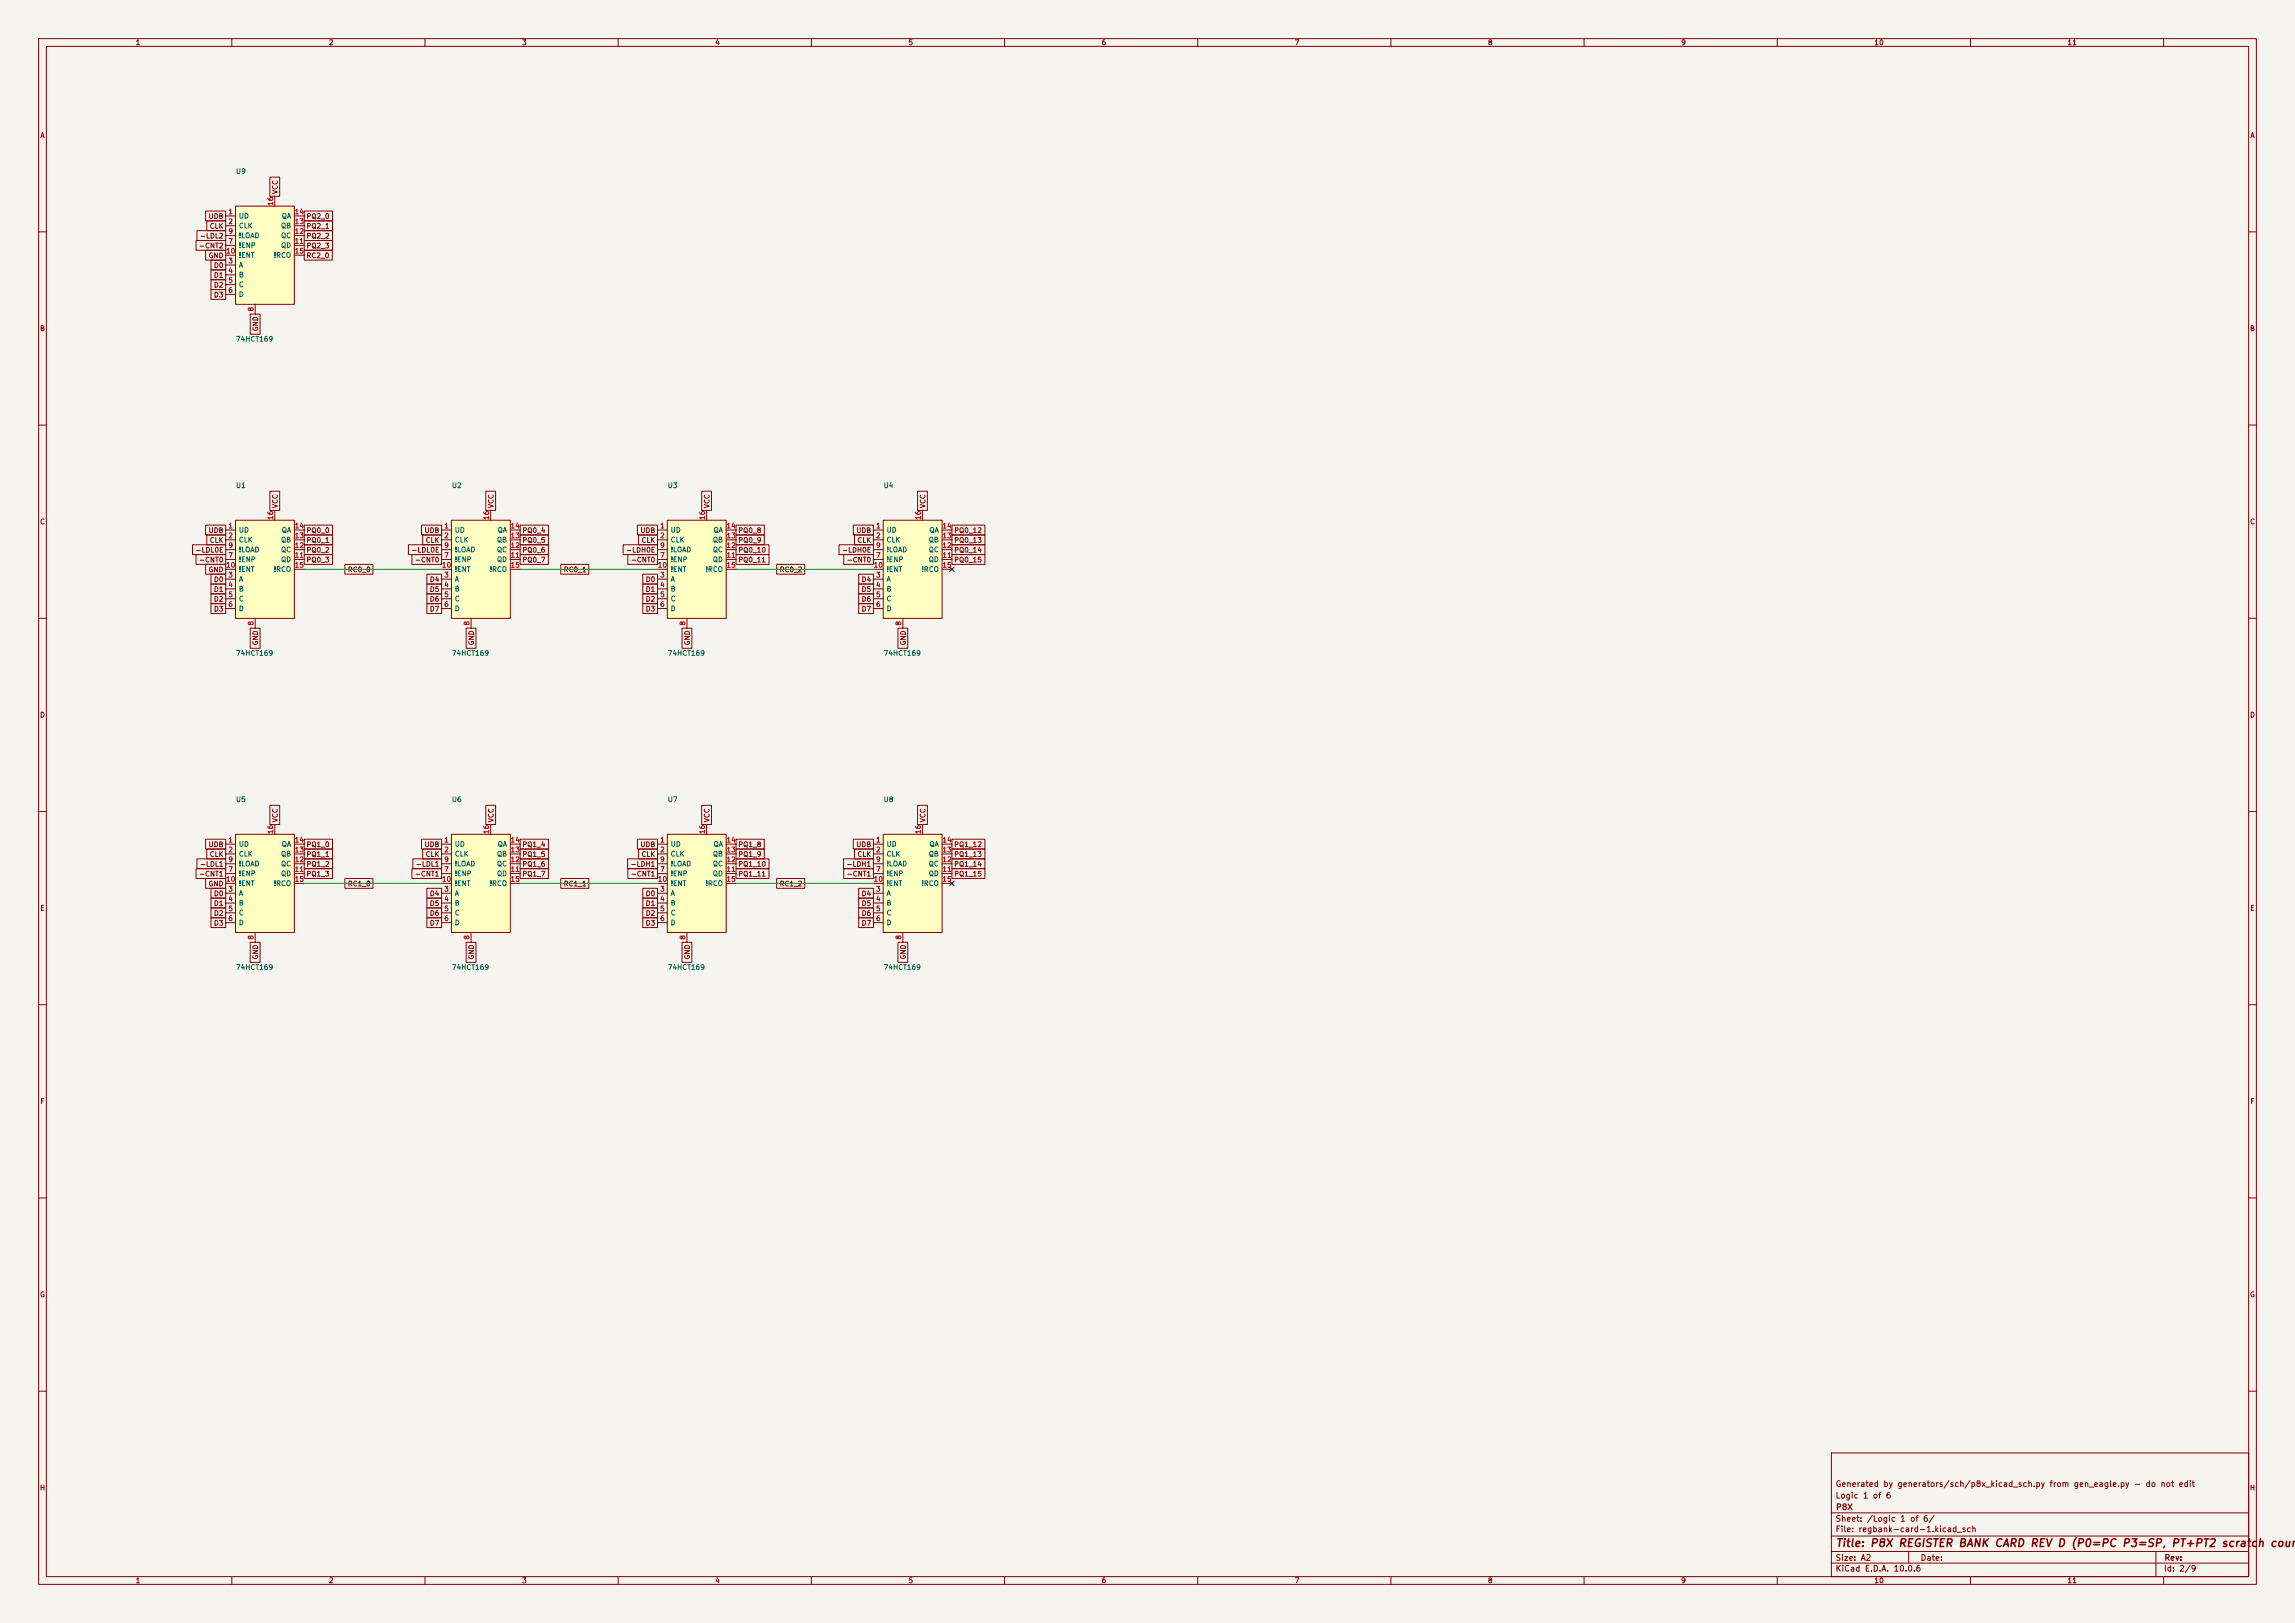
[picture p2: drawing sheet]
<svg xmlns="http://www.w3.org/2000/svg" width="594mm" height="420mm" viewBox="0 0 594 420" stroke-linecap="round" stroke-linejoin="round" font-family="sans-serif">
<defs><g id="words">
<text font-size="2" fill="#840000" x="475" y="400.8">Title: P8X REGISTER BANK CARD REV D (P0=PC P3=SP, PT+PT2 scratch count</text>
<g font-size="1.5" fill="#840000">
<text x="475" y="388.1">Logic 1 of 6</text>
<text x="475" y="385.1">Generated by generators/sch/p8x_kicad_sch.py from gen_eagle.py - do not edit</text>
<text x="475" y="394.1">Sheet: /Logic 1 of 6/</text>
<text x="475.1" y="391.1">P8X</text>
<text x="475" y="396.8">File: regbank-card-1.kicad_sch</text>
<text x="475" y="407">KiCad E.D.A. 10.0.6</text>
<text x="475" y="404.2">Size: A2</text>
<text x="497" y="404.2">Date:</text>
<text x="560" y="407">Id: 2/9</text>
<text x="560.1" y="404.2">Rev:</text>
</g>
<g font-size="1.3" fill="#840000">
<text x="35" y="12">1</text>
<text x="85" y="12">2</text>
<text x="135" y="12">3</text>
<text x="185" y="12">4</text>
<text x="235" y="12">5</text>
<text x="285" y="12">6</text>
<text x="335" y="12">7</text>
<text x="385" y="12">8</text>
<text x="435" y="12">9</text>
<text x="485" y="12">10</text>
<text x="535" y="12">11</text>
<text x="10.3" y="36">A</text>
<text x="582.3" y="36">A</text>
<text x="72.2" y="50.4" transform="rotate(-90 72.2 50.4)">VCC</text>
<text x="53.8" y="56.9">UDB</text>
<text x="54.1" y="59.5">CLK</text>
<text x="79.2" y="56.9">PQ2_0</text>
<text x="79.2" y="59.5">PQ2_1</text>
<text x="51.4" y="64.6">-CNT2</text>
<text x="51.6" y="62">-LDL2</text>
<text x="79.2" y="62">PQ2_2</text>
<text x="79.2" y="64.6">PQ2_3</text>
<text x="53.8" y="67.1">GND</text>
<text x="55.2" y="69.6">D0</text>
<text x="79.2" y="67.1">RC2_0</text>
<text x="55.2" y="72.2">D1</text>
<text x="55.2" y="74.7">D2</text>
<text x="55.2" y="77.3">D3</text>
<text x="10.2" y="86">B</text>
<text x="67.1" y="85.9" transform="rotate(-90 67.1 85.9)">GND</text>
<text x="582.2" y="86">B</text>
<text x="72.2" y="131.6" transform="rotate(-90 72.2 131.6)">VCC</text>
<text x="128.1" y="131.6" transform="rotate(-90 128.1 131.6)">VCC</text>
<text x="183.9" y="131.6" transform="rotate(-90 183.9 131.6)">VCC</text>
<text x="239.8" y="131.6" transform="rotate(-90 239.8 131.6)">VCC</text>
<text x="10.2" y="136">C</text>
<text x="582.2" y="136">C</text>
<text x="50.5" y="143.3">-LDL0E</text>
<text x="53.8" y="138.2">UDB</text>
<text x="54.1" y="140.8">CLK</text>
<text x="79.2" y="138.2">PQ0_0</text>
<text x="79.2" y="140.8">PQ0_1</text>
<text x="79.2" y="143.3">PQ0_2</text>
<text x="106.3" y="143.3">-LDL0E</text>
<text x="109.7" y="138.2">UDB</text>
<text x="110" y="140.8">CLK</text>
<text x="135.1" y="138.2">PQ0_4</text>
<text x="135.1" y="140.8">PQ0_5</text>
<text x="135.1" y="143.3">PQ0_6</text>
<text x="161.9" y="143.3">-LDH0E</text>
<text x="165.6" y="138.2">UDB</text>
<text x="165.9" y="140.8">CLK</text>
<text x="190.9" y="138.2">PQ0_8</text>
<text x="190.9" y="140.8">PQ0_9</text>
<text x="190.9" y="143.3">PQ0_10</text>
<text x="217.8" y="143.3">-LDH0E</text>
<text x="221.5" y="138.2">UDB</text>
<text x="221.8" y="140.8">CLK</text>
<text x="246.8" y="138.2">PQ0_12</text>
<text x="246.8" y="143.3">PQ0_14</text>
<text x="246.8" y="140.8">PQ0_13</text>
<text x="51.4" y="145.8">-CNT0</text>
<text x="53.8" y="148.4">GND</text>
<text x="79.2" y="145.8">PQ0_3</text>
<text x="89.9" y="148.4">RC0_0</text>
<text x="107.2" y="145.8">-CNT0</text>
<text x="135.1" y="145.8">PQ0_7</text>
<text x="145.8" y="148.4">RC0_1</text>
<text x="163.1" y="145.8">-CNT0</text>
<text x="190.9" y="145.8">PQ0_11</text>
<text x="201.6" y="148.4">RC0_2</text>
<text x="219" y="145.8">-CNT0</text>
<text x="246.8" y="145.8">PQ0_15</text>
<text x="55.2" y="156">D2</text>
<text x="55.2" y="153.5">D1</text>
<text x="55.2" y="150.9">D0</text>
<text x="111.1" y="153.5">D5</text>
<text x="111.1" y="156">D6</text>
<text x="111.1" y="150.9">D4</text>
<text x="167" y="153.5">D1</text>
<text x="167" y="156">D2</text>
<text x="167" y="150.9">D0</text>
<text x="222.9" y="153.5">D5</text>
<text x="222.9" y="156">D6</text>
<text x="222.9" y="150.9">D4</text>
<text x="55.2" y="158.5">D3</text>
<text x="111.1" y="158.5">D7</text>
<text x="167" y="158.5">D3</text>
<text x="222.9" y="158.5">D7</text>
<text x="67.1" y="167.1" transform="rotate(-90 67.1 167.1)">GND</text>
<text x="123" y="167.1" transform="rotate(-90 123 167.1)">GND</text>
<text x="178.9" y="167.1" transform="rotate(-90 178.9 167.1)">GND</text>
<text x="234.7" y="167.1" transform="rotate(-90 234.7 167.1)">GND</text>
<text x="10.2" y="186">D</text>
<text x="582.2" y="186">D</text>
<text x="72.2" y="212.9" transform="rotate(-90 72.2 212.9)">VCC</text>
<text x="128.1" y="212.9" transform="rotate(-90 128.1 212.9)">VCC</text>
<text x="183.9" y="212.9" transform="rotate(-90 183.9 212.9)">VCC</text>
<text x="239.8" y="212.9" transform="rotate(-90 239.8 212.9)">VCC</text>
<text x="53.8" y="219.5">UDB</text>
<text x="79.2" y="219.5">PQ1_0</text>
<text x="109.7" y="219.5">UDB</text>
<text x="135.1" y="219.5">PQ1_4</text>
<text x="165.6" y="219.5">UDB</text>
<text x="190.9" y="219.5">PQ1_8</text>
<text x="221.5" y="219.5">UDB</text>
<text x="246.8" y="219.5">PQ1_12</text>
<text x="51.4" y="227.1">-CNT1</text>
<text x="51.6" y="224.6">-LDL1</text>
<text x="54.1" y="222">CLK</text>
<text x="79.2" y="222">PQ1_1</text>
<text x="79.2" y="224.6">PQ1_2</text>
<text x="79.2" y="227.1">PQ1_3</text>
<text x="107.2" y="227.1">-CNT1</text>
<text x="107.5" y="224.6">-LDL1</text>
<text x="110" y="222">CLK</text>
<text x="135.1" y="222">PQ1_5</text>
<text x="135.1" y="224.6">PQ1_6</text>
<text x="135.1" y="227.1">PQ1_7</text>
<text x="163.1" y="224.6">-LDH1</text>
<text x="163.1" y="227.1">-CNT1</text>
<text x="165.9" y="222">CLK</text>
<text x="190.9" y="222">PQ1_9</text>
<text x="190.9" y="224.6">PQ1_10</text>
<text x="190.9" y="227.1">PQ1_11</text>
<text x="218.9" y="224.6">-LDH1</text>
<text x="219" y="227.1">-CNT1</text>
<text x="221.8" y="222">CLK</text>
<text x="246.8" y="227.1">PQ1_15</text>
<text x="246.8" y="224.6">PQ1_14</text>
<text x="246.8" y="222">PQ1_13</text>
<text x="53.8" y="229.7">GND</text>
<text x="55.2" y="232.2">D0</text>
<text x="89.9" y="229.7">RC1_0</text>
<text x="111.1" y="232.2">D4</text>
<text x="145.8" y="229.7">RC1_1</text>
<text x="167" y="232.2">D0</text>
<text x="201.6" y="229.7">RC1_2</text>
<text x="222.9" y="232.2">D4</text>
<text x="10.3" y="236">E</text>
<text x="55.2" y="234.7">D1</text>
<text x="55.2" y="237.3">D2</text>
<text x="55.2" y="239.8">D3</text>
<text x="111.1" y="234.7">D5</text>
<text x="111.1" y="237.3">D6</text>
<text x="111.1" y="239.8">D7</text>
<text x="167" y="234.7">D1</text>
<text x="167" y="237.3">D2</text>
<text x="167" y="239.8">D3</text>
<text x="222.9" y="234.7">D5</text>
<text x="222.9" y="237.3">D6</text>
<text x="222.9" y="239.8">D7</text>
<text x="582.3" y="236">E</text>
<text x="67.1" y="248.4" transform="rotate(-90 67.1 248.4)">GND</text>
<text x="123" y="248.4" transform="rotate(-90 123 248.4)">GND</text>
<text x="178.9" y="248.4" transform="rotate(-90 178.9 248.4)">GND</text>
<text x="234.7" y="248.4" transform="rotate(-90 234.7 248.4)">GND</text>
<text x="10.3" y="286">F</text>
<text x="582.3" y="286">F</text>
<text x="10.2" y="336">G</text>
<text x="582.2" y="336">G</text>
<text x="10.2" y="386">H</text>
<text x="582.2" y="386">H</text>
<text x="35" y="410">1</text>
<text x="85" y="410">2</text>
<text x="135" y="410">3</text>
<text x="185" y="410">4</text>
<text x="235" y="410">5</text>
<text x="285" y="410">6</text>
<text x="335" y="410">7</text>
<text x="385" y="410">8</text>
<text x="435" y="410">9</text>
<text x="485" y="410">10</text>
<text x="535" y="410">11</text>
</g>
<g font-size="1.3" fill="#006464">
<text x="60.9" y="45.3">U9</text>
<text x="61.7" y="56.8">UD</text>
<text x="61.7" y="59.4">CLK</text>
<text x="72.6" y="59.4">QB</text>
<text x="72.8" y="56.8">QA</text>
<text x="61.7" y="64.5">!ENP</text>
<text x="61.7" y="61.9">!LOAD</text>
<text x="72.6" y="64.5">QD</text>
<text x="72.6" y="61.9">QC</text>
<text x="61.7" y="69.5">A</text>
<text x="61.7" y="67">!ENT</text>
<text x="70.7" y="67">!RCO</text>
<text x="61.7" y="72.1">B</text>
<text x="61.7" y="74.6">C</text>
<text x="61.7" y="77.2">D</text>
<text x="60.9" y="88.7">74HCT169</text>
<text x="60.9" y="126.6">U1</text>
<text x="116.8" y="126.6">U2</text>
<text x="172.7" y="126.6">U3</text>
<text x="228.6" y="126.6">U4</text>
<text x="61.7" y="138.1">UD</text>
<text x="61.7" y="140.7">CLK</text>
<text x="61.7" y="143.2">!LOAD</text>
<text x="72.6" y="143.2">QC</text>
<text x="72.6" y="140.7">QB</text>
<text x="72.8" y="138.1">QA</text>
<text x="117.6" y="138.1">UD</text>
<text x="117.6" y="140.7">CLK</text>
<text x="117.6" y="143.2">!LOAD</text>
<text x="128.5" y="143.2">QC</text>
<text x="128.5" y="140.7">QB</text>
<text x="128.7" y="138.1">QA</text>
<text x="173.5" y="138.1">UD</text>
<text x="173.5" y="140.7">CLK</text>
<text x="173.5" y="143.2">!LOAD</text>
<text x="184.4" y="143.2">QC</text>
<text x="184.4" y="140.7">QB</text>
<text x="184.6" y="138.1">QA</text>
<text x="229.3" y="138.1">UD</text>
<text x="229.3" y="140.7">CLK</text>
<text x="229.3" y="143.2">!LOAD</text>
<text x="240.3" y="143.2">QC</text>
<text x="240.3" y="140.7">QB</text>
<text x="240.4" y="138.1">QA</text>
<text x="61.7" y="145.7">!ENP</text>
<text x="61.7" y="148.3">!ENT</text>
<text x="70.7" y="148.3">!RCO</text>
<text x="72.6" y="145.7">QD</text>
<text x="117.6" y="145.7">!ENP</text>
<text x="117.6" y="148.3">!ENT</text>
<text x="126.6" y="148.3">!RCO</text>
<text x="128.5" y="145.7">QD</text>
<text x="173.5" y="145.7">!ENP</text>
<text x="173.5" y="148.3">!ENT</text>
<text x="182.5" y="148.3">!RCO</text>
<text x="184.4" y="145.7">QD</text>
<text x="229.3" y="145.7">!ENP</text>
<text x="229.3" y="148.3">!ENT</text>
<text x="238.4" y="148.3">!RCO</text>
<text x="240.3" y="145.7">QD</text>
<text x="61.7" y="150.8">A</text>
<text x="61.7" y="153.4">B</text>
<text x="61.7" y="155.9">C</text>
<text x="117.6" y="150.8">A</text>
<text x="117.6" y="153.4">B</text>
<text x="117.6" y="155.9">C</text>
<text x="173.5" y="150.8">A</text>
<text x="173.5" y="153.4">B</text>
<text x="173.5" y="155.9">C</text>
<text x="229.3" y="150.8">A</text>
<text x="229.3" y="153.4">B</text>
<text x="229.3" y="155.9">C</text>
<text x="61.7" y="158.4">D</text>
<text x="117.6" y="158.4">D</text>
<text x="173.5" y="158.4">D</text>
<text x="229.3" y="158.4">D</text>
<text x="60.9" y="170">74HCT169</text>
<text x="116.8" y="170">74HCT169</text>
<text x="172.7" y="170">74HCT169</text>
<text x="228.6" y="170">74HCT169</text>
<text x="60.9" y="207.9">U5</text>
<text x="116.8" y="207.9">U6</text>
<text x="172.7" y="207.9">U7</text>
<text x="228.6" y="207.9">U8</text>
<text x="61.7" y="219.4">UD</text>
<text x="61.7" y="221.9">CLK</text>
<text x="72.6" y="221.9">QB</text>
<text x="72.8" y="219.4">QA</text>
<text x="117.6" y="219.4">UD</text>
<text x="117.6" y="221.9">CLK</text>
<text x="128.5" y="221.9">QB</text>
<text x="128.7" y="219.4">QA</text>
<text x="173.5" y="219.4">UD</text>
<text x="173.5" y="221.9">CLK</text>
<text x="184.4" y="221.9">QB</text>
<text x="184.6" y="219.4">QA</text>
<text x="229.3" y="219.4">UD</text>
<text x="229.3" y="221.9">CLK</text>
<text x="240.3" y="221.9">QB</text>
<text x="240.4" y="219.4">QA</text>
<text x="61.7" y="227">!ENP</text>
<text x="61.7" y="224.5">!LOAD</text>
<text x="72.6" y="227">QD</text>
<text x="72.6" y="224.5">QC</text>
<text x="117.6" y="227">!ENP</text>
<text x="117.6" y="224.5">!LOAD</text>
<text x="128.5" y="227">QD</text>
<text x="128.5" y="224.5">QC</text>
<text x="173.5" y="227">!ENP</text>
<text x="173.5" y="224.5">!LOAD</text>
<text x="184.4" y="227">QD</text>
<text x="184.4" y="224.5">QC</text>
<text x="229.3" y="227">!ENP</text>
<text x="229.3" y="224.5">!LOAD</text>
<text x="240.3" y="227">QD</text>
<text x="240.3" y="224.5">QC</text>
<text x="61.7" y="232.1">A</text>
<text x="61.7" y="229.6">!ENT</text>
<text x="70.7" y="229.6">!RCO</text>
<text x="117.6" y="232.1">A</text>
<text x="117.6" y="229.6">!ENT</text>
<text x="126.6" y="229.6">!RCO</text>
<text x="173.5" y="232.1">A</text>
<text x="173.5" y="229.6">!ENT</text>
<text x="182.5" y="229.6">!RCO</text>
<text x="229.3" y="232.1">A</text>
<text x="229.3" y="229.6">!ENT</text>
<text x="238.4" y="229.6">!RCO</text>
<text x="61.7" y="234.6">B</text>
<text x="61.7" y="237.2">C</text>
<text x="61.7" y="239.7">D</text>
<text x="117.6" y="234.6">B</text>
<text x="117.6" y="237.2">C</text>
<text x="117.6" y="239.7">D</text>
<text x="173.5" y="234.6">B</text>
<text x="173.5" y="237.2">C</text>
<text x="173.5" y="239.7">D</text>
<text x="229.3" y="234.6">B</text>
<text x="229.3" y="237.2">C</text>
<text x="229.3" y="239.7">D</text>
<text x="60.9" y="251.3">74HCT169</text>
<text x="116.8" y="251.3">74HCT169</text>
<text x="172.7" y="251.3">74HCT169</text>
<text x="228.6" y="251.3">74HCT169</text>
</g>
<g font-size="1.3" fill="#a90000">
<text x="71" y="53.4" transform="rotate(-90 71 53.4)">16</text>
<text x="59" y="55.7">1</text>
<text x="59" y="58.3">2</text>
<text x="76.1" y="58.3">13</text>
<text x="76.1" y="55.7">14</text>
<text x="58.4" y="65.9">10</text>
<text x="59" y="63.4">7</text>
<text x="59" y="60.8">9</text>
<text x="76.1" y="63.4">11</text>
<text x="76.1" y="60.8">12</text>
<text x="76.1" y="65.9">15</text>
<text x="59" y="68.4">3</text>
<text x="59" y="71">4</text>
<text x="59" y="73.5">5</text>
<text x="59" y="76.1">6</text>
<text x="65.9" y="80.7" transform="rotate(-90 65.9 80.7)">8</text>
<text x="59" y="137">1</text>
<text x="71" y="134.7" transform="rotate(-90 71 134.7)">16</text>
<text x="76.1" y="137">14</text>
<text x="114.8" y="137">1</text>
<text x="126.9" y="134.7" transform="rotate(-90 126.9 134.7)">16</text>
<text x="132" y="137">14</text>
<text x="170.7" y="137">1</text>
<text x="182.7" y="134.7" transform="rotate(-90 182.7 134.7)">16</text>
<text x="187.9" y="137">14</text>
<text x="226.6" y="137">1</text>
<text x="238.6" y="134.7" transform="rotate(-90 238.6 134.7)">16</text>
<text x="243.8" y="137">14</text>
<text x="59" y="139.6">2</text>
<text x="59" y="142.1">9</text>
<text x="76.1" y="142.1">12</text>
<text x="76.1" y="139.6">13</text>
<text x="114.8" y="139.6">2</text>
<text x="114.8" y="142.1">9</text>
<text x="132" y="142.1">12</text>
<text x="132" y="139.6">13</text>
<text x="170.7" y="139.6">2</text>
<text x="170.7" y="142.1">9</text>
<text x="187.9" y="142.1">12</text>
<text x="187.9" y="139.6">13</text>
<text x="226.6" y="139.6">2</text>
<text x="226.6" y="142.1">9</text>
<text x="243.8" y="142.1">12</text>
<text x="243.8" y="139.6">13</text>
<text x="58.4" y="147.2">10</text>
<text x="59" y="149.7">3</text>
<text x="59" y="144.6">7</text>
<text x="76.1" y="144.6">11</text>
<text x="76.1" y="147.2">15</text>
<text x="114.2" y="147.2">10</text>
<text x="114.8" y="149.7">3</text>
<text x="114.8" y="144.6">7</text>
<text x="132" y="144.6">11</text>
<text x="132" y="147.2">15</text>
<text x="170.1" y="147.2">10</text>
<text x="170.7" y="149.7">3</text>
<text x="170.7" y="144.6">7</text>
<text x="187.9" y="144.6">11</text>
<text x="187.9" y="147.2">15</text>
<text x="226" y="147.2">10</text>
<text x="226.6" y="149.7">3</text>
<text x="226.6" y="144.6">7</text>
<text x="243.8" y="144.6">11</text>
<text x="243.8" y="147.2">15</text>
<text x="59" y="152.3">4</text>
<text x="59" y="154.8">5</text>
<text x="114.8" y="152.3">4</text>
<text x="114.8" y="154.8">5</text>
<text x="170.7" y="152.3">4</text>
<text x="170.7" y="154.8">5</text>
<text x="226.6" y="152.3">4</text>
<text x="226.6" y="154.8">5</text>
<text x="59" y="157.3">6</text>
<text x="114.8" y="157.3">6</text>
<text x="170.7" y="157.3">6</text>
<text x="226.6" y="157.3">6</text>
<text x="65.9" y="162" transform="rotate(-90 65.9 162)">8</text>
<text x="121.8" y="162" transform="rotate(-90 121.8 162)">8</text>
<text x="177.7" y="162" transform="rotate(-90 177.7 162)">8</text>
<text x="233.5" y="162" transform="rotate(-90 233.5 162)">8</text>
<text x="71" y="216" transform="rotate(-90 71 216)">16</text>
<text x="126.9" y="216" transform="rotate(-90 126.9 216)">16</text>
<text x="182.7" y="216" transform="rotate(-90 182.7 216)">16</text>
<text x="238.6" y="216" transform="rotate(-90 238.6 216)">16</text>
<text x="59" y="218.3">1</text>
<text x="59" y="220.8">2</text>
<text x="76.1" y="220.8">13</text>
<text x="76.1" y="218.3">14</text>
<text x="114.8" y="218.3">1</text>
<text x="114.8" y="220.8">2</text>
<text x="132" y="220.8">13</text>
<text x="132" y="218.3">14</text>
<text x="170.7" y="218.3">1</text>
<text x="170.7" y="220.8">2</text>
<text x="187.9" y="220.8">13</text>
<text x="187.9" y="218.3">14</text>
<text x="226.6" y="218.3">1</text>
<text x="226.6" y="220.8">2</text>
<text x="243.8" y="220.8">13</text>
<text x="243.8" y="218.3">14</text>
<text x="59" y="225.9">7</text>
<text x="59" y="223.4">9</text>
<text x="76.1" y="225.9">11</text>
<text x="76.1" y="223.4">12</text>
<text x="114.8" y="225.9">7</text>
<text x="114.8" y="223.4">9</text>
<text x="132" y="225.9">11</text>
<text x="132" y="223.4">12</text>
<text x="170.7" y="225.9">7</text>
<text x="170.7" y="223.4">9</text>
<text x="187.9" y="225.9">11</text>
<text x="187.9" y="223.4">12</text>
<text x="226.6" y="225.9">7</text>
<text x="226.6" y="223.4">9</text>
<text x="243.8" y="225.9">11</text>
<text x="243.8" y="223.4">12</text>
<text x="58.4" y="228.5">10</text>
<text x="59" y="231">3</text>
<text x="59" y="233.5">4</text>
<text x="76.1" y="228.5">15</text>
<text x="114.2" y="228.5">10</text>
<text x="114.8" y="231">3</text>
<text x="114.8" y="233.5">4</text>
<text x="132" y="228.5">15</text>
<text x="170.1" y="228.5">10</text>
<text x="170.7" y="231">3</text>
<text x="170.7" y="233.5">4</text>
<text x="187.9" y="228.5">15</text>
<text x="226" y="228.5">10</text>
<text x="226.6" y="231">3</text>
<text x="226.6" y="233.5">4</text>
<text x="243.8" y="228.5">15</text>
<text x="59" y="236.1">5</text>
<text x="59" y="238.6">6</text>
<text x="114.8" y="236.1">5</text>
<text x="114.8" y="238.6">6</text>
<text x="170.7" y="236.1">5</text>
<text x="170.7" y="238.6">6</text>
<text x="226.6" y="236.1">5</text>
<text x="226.6" y="238.6">6</text>
<text x="65.9" y="243.3" transform="rotate(-90 65.9 243.3)">8</text>
<text x="121.8" y="243.3" transform="rotate(-90 121.8 243.3)">8</text>
<text x="177.7" y="243.3" transform="rotate(-90 177.7 243.3)">8</text>
<text x="233.5" y="243.3" transform="rotate(-90 233.5 243.3)">8</text>
</g>
</g></defs>
<path d="M0 0h594v420h-594z" fill="#f5f4ef" stroke="#f5f4ef" stroke-width=".26"/>
<g fill="none" stroke="#840000" stroke-width=".26">
<path d="M10 10h574v400h-574zM12 12h570v396h-570zM60 10v2M110 10v2M160 10v2M210 10v2M260 10v2M310 10v2M360 10v2M410 10v2M460 10v2M510 10v2"/>
<path d="M560 10v2M10 60h2M582 60h2M10 110h2M582 110h2M10 160h2M582 160h2M10 210h2M582 210h2M10 260h2M582 260h2M10 310h2"/>
<path d="M582 310h2M10 360h2M474 376h108v32h-108zM582 360h2M474 397.5h108M474 391.5h108M60 408v2M110 408v2M160 408v2M210 408v2M260 408v2M310 408v2"/>
<path d="M360 408v2M410 408v2M460 408v2M474 404.5h108M474 401.5h108M494 401.5v3M510 408v2M558 401.5v6.5M560 408v2"/>
</g>
<path d="M116.8 134.6h15.3v25.4h-15.3z" fill="#ffffc2"/>
<g fill="none" stroke="#840000" stroke-width=".26">
<path d="M114.3 137.2h2.5M114.3 139.7h2.5M116.8 134.6h15.3v25.4h-15.3zM127 132.1v2.5M132.1 137.2h2.5M132.1 139.7h2.5M114.3 149.9h2.5M114.3 152.4h2.5M114.3 154.9h2.5M114.3 157.5h2.5M114.3 144.8h2.5M114.3 142.2h2.5"/>
<path d="M114.3 147.3h2.5M132.1 144.8h2.5M132.1 142.2h2.5M132.1 147.3h2.5M121.9 160v2.6"/>
</g>
<path d="M228.6 215.9h15.2v25.4h-15.2z" fill="#ffffc2"/>
<g fill="none" stroke="#840000" stroke-width=".26">
<path d="M226.1 218.4h2.5M228.6 215.9h15.2v25.4h-15.2zM238.8 213.4v2.5M243.8 218.4h2.6M226.1 221h2.5M226.1 231.1h2.5M226.1 233.7h2.5M226.1 236.2h2.5M226.1 238.8h2.5M226.1 226.1h2.5M226.1 223.5h2.5M226.1 228.6h2.5"/>
<path d="M243.8 221h2.6M243.8 226.1h2.6M243.8 223.5h2.6M243.8 228.6h2.6M233.7 241.3v2.5"/>
</g>
<path d="M172.7 215.9h15.3v25.4h-15.3z" fill="#ffffc2"/>
<g fill="none" stroke="#840000" stroke-width=".26">
<path d="M170.2 218.4h2.5M172.7 215.9h15.3v25.4h-15.3zM182.9 213.4v2.5M188 218.4h2.5M170.2 221h2.5M170.2 231.1h2.5M170.2 233.7h2.5M170.2 236.2h2.5M170.2 238.8h2.5M170.2 226.1h2.5M170.2 223.5h2.5M170.2 228.6h2.5"/>
<path d="M188 221h2.5M188 226.1h2.5M188 223.5h2.5M188 228.6h2.5M177.8 241.3v2.5"/>
</g>
<path d="M116.8 215.9h15.3v25.4h-15.3z" fill="#ffffc2"/>
<g fill="none" stroke="#840000" stroke-width=".26">
<path d="M114.3 218.4h2.5M116.8 215.9h15.3v25.4h-15.3zM127 213.4v2.5M132.1 218.4h2.5M114.3 221h2.5M114.3 231.1h2.5M114.3 233.7h2.5M114.3 236.2h2.5M114.3 238.8h2.5M114.3 226.1h2.5M114.3 223.5h2.5M114.3 228.6h2.5"/>
<path d="M132.1 221h2.5M132.1 226.1h2.5M132.1 223.5h2.5M132.1 228.6h2.5M121.9 241.3v2.5"/>
</g>
<path d="M61 215.9h15.2v25.4h-15.2z" fill="#ffffc2"/>
<g fill="none" stroke="#840000" stroke-width=".26">
<path d="M58.4 218.4h2.6M61 215.9h15.2v25.4h-15.2zM71.1 213.4v2.5M76.2 218.4h2.5M58.4 221h2.6M58.4 231.1h2.6M58.4 233.7h2.6M58.4 236.2h2.6M58.4 238.8h2.6M58.4 226.1h2.6M58.4 223.5h2.6M58.4 228.6h2.6"/>
<path d="M76.2 221h2.5M76.2 226.1h2.5M76.2 223.5h2.5M76.2 228.6h2.5M66 241.3v2.5"/>
</g>
<path d="M228.6 134.6h15.2v25.4h-15.2z" fill="#ffffc2"/>
<g fill="none" stroke="#840000" stroke-width=".26">
<path d="M226.1 137.2h2.5M226.1 139.7h2.5M228.6 134.6h15.2v25.4h-15.2zM238.8 132.1v2.5M243.8 137.2h2.6M243.8 139.7h2.6M226.1 149.9h2.5M226.1 152.4h2.5M226.1 154.9h2.5M226.1 157.5h2.5M226.1 144.8h2.5M226.1 142.2h2.5"/>
<path d="M226.1 147.3h2.5M243.8 144.8h2.6M243.8 142.2h2.6M243.8 147.3h2.6M233.7 160v2.6"/>
</g>
<path d="M61 134.6h15.2v25.4h-15.2z" fill="#ffffc2"/>
<g fill="none" stroke="#840000" stroke-width=".26">
<path d="M58.4 137.2h2.6M58.4 139.7h2.6M61 134.6h15.2v25.4h-15.2zM71.1 132.1v2.5M76.2 137.2h2.5M76.2 139.7h2.5M58.4 149.9h2.6M58.4 152.4h2.6M58.4 154.9h2.6M58.4 157.5h2.6M58.4 144.8h2.6M58.4 142.2h2.6"/>
<path d="M58.4 147.3h2.6M76.2 144.8h2.5M76.2 142.2h2.5M76.2 147.3h2.5M66 160v2.6"/>
</g>
<path d="M172.7 134.6h15.3v25.4h-15.3z" fill="#ffffc2"/>
<g fill="none" stroke="#840000" stroke-width=".26">
<path d="M170.2 137.2h2.5M170.2 139.7h2.5M172.7 134.6h15.3v25.4h-15.3zM182.9 132.1v2.5M188 137.2h2.5M188 139.7h2.5M170.2 149.9h2.5M170.2 152.4h2.5M170.2 154.9h2.5M170.2 157.5h2.5M170.2 144.8h2.5M170.2 142.2h2.5"/>
<path d="M170.2 147.3h2.5M188 144.8h2.5M188 142.2h2.5M188 147.3h2.5M177.8 160v2.6"/>
</g>
<path d="M61 53.3h15.2v25.4h-15.2z" fill="#ffffc2"/>
<g fill="none" stroke="#840000" stroke-width=".26">
<path d="M51 59.7h7.4v2.5h-7.4zM53.2 54.6h5.2v2.6h-5.2zM53.5 57.1h4.9v2.6h-4.9zM58.4 55.9h2.6M58.4 58.4h2.6M61 53.3h15.2v25.4h-15.2zM69.8 45.8h2.6v5h-2.6zM71.1 50.8v2.5M76.2 55.9h2.5M76.2 58.4h2.5M78.7 54.6h7.4v2.6h-7.4zM78.7 57.1h7.4v2.6h-7.4z"/>
<path d="M78.7 59.7h7.4v2.5h-7.4zM50.7 62.2h7.7v2.6h-7.7zM53.2 64.8h5.2v2.5h-5.2zM54.6 67.3h3.8v2.6h-3.8zM54.6 69.8h3.8v2.6h-3.8zM54.6 72.4h3.8v2.5h-3.8zM54.6 74.9h3.8v2.6h-3.8zM58.4 68.6h2.6M58.4 71.1h2.6M58.4 73.7h2.6M58.4 76.2h2.6M58.4 63.5h2.6"/>
<path d="M58.4 61h2.6M58.4 66h2.6M66 78.7v2.6M76.2 63.5h2.5M76.2 61h2.5M76.2 66h2.5M78.7 62.2h7.4v2.6h-7.4zM78.7 64.8h7.3v2.5h-7.3zM64.8 81.3h2.5v5.2h-2.5zM53.2 135.9h5.2v2.5h-5.2zM53.5 138.4h4.9v2.6h-4.9zM69.8 127.1h2.6v5h-2.6z"/>
<path d="M78.7 135.9h7.4v2.5h-7.4zM78.7 138.4h7.4v2.6h-7.4zM109.1 135.9h5.2v2.5h-5.2zM109.4 138.4h4.9v2.6h-4.9zM125.7 127.1h2.6v5h-2.6zM134.6 135.9h7.3v2.5h-7.3zM134.6 138.4h7.3v2.6h-7.3zM165 135.9h5.2v2.5h-5.2zM165.3 138.4h4.9v2.6h-4.9zM181.6 127.1h2.6v5h-2.6zM190.5 135.9h7.3v2.5h-7.3zM190.5 138.4h7.3v2.6h-7.3z"/>
<path d="M220.9 135.9h5.2v2.5h-5.2zM221.2 138.4h4.9v2.6h-4.9zM237.5 127.1h2.5v5h-2.5zM246.4 135.9h8.5v2.5h-8.5zM246.4 138.4h8.5v2.6h-8.5zM49.8 141h8.6v2.5h-8.6zM50.7 143.5h7.7v2.6h-7.7zM53.2 146h5.2v2.6h-5.2zM54.6 156.2h3.8v2.6h-3.8zM54.6 153.7h3.8v2.5h-3.8zM54.6 151.1h3.8v2.6h-3.8zM54.6 148.6h3.8v2.5h-3.8z"/>
<path d="M78.7 141h7.4v2.5h-7.4zM78.7 143.5h7.4v2.6h-7.4zM89.3 146h7.2v2.6h-7.2zM105.7 141h8.6v2.5h-8.6zM106.6 143.5h7.7v2.6h-7.7zM110.5 151.1h3.8v2.6h-3.8zM110.5 153.7h3.8v2.5h-3.8zM110.5 156.2h3.8v2.6h-3.8zM110.5 148.6h3.8v2.5h-3.8zM134.6 141h7.3v2.5h-7.3zM134.6 143.5h7.3v2.6h-7.3zM145.1 146h7.3v2.6h-7.3z"/>
<path d="M161.3 141h8.9v2.5h-8.9zM162.5 143.5h7.7v2.6h-7.7zM166.4 151.1h3.8v2.6h-3.8zM166.4 153.7h3.8v2.5h-3.8zM166.4 156.2h3.8v2.6h-3.8zM166.4 148.6h3.8v2.5h-3.8zM190.5 141h8.5v2.5h-8.5zM190.5 143.5h8.5v2.6h-8.5zM201 146h7.3v2.6h-7.3zM217.2 141h8.9v2.5h-8.9zM218.4 143.5h7.7v2.6h-7.7zM222.2 151.1h3.9v2.6h-3.9z"/>
<path d="M222.2 153.7h3.9v2.5h-3.9zM222.2 156.2h3.9v2.6h-3.9zM222.2 148.6h3.9v2.5h-3.9zM246.4 141h8.5v2.5h-8.5zM246.4 143.5h8.5v2.6h-8.5zM64.8 162.6h2.5v5.2h-2.5zM120.6 162.6h2.6v5.2h-2.6zM176.5 162.6h2.6v5.2h-2.6zM232.4 162.6h2.6v5.2h-2.6zM53.2 217.2h5.2v2.5h-5.2zM53.5 219.7h4.9v2.6h-4.9zM69.8 208.4h2.6v5h-2.6z"/>
<path d="M78.7 217.2h7.4v2.5h-7.4zM78.7 219.7h7.4v2.6h-7.4zM109.1 217.2h5.2v2.5h-5.2zM109.4 219.7h4.9v2.6h-4.9zM125.7 208.4h2.6v5h-2.6zM134.6 217.2h7.3v2.5h-7.3zM134.6 219.7h7.3v2.6h-7.3zM165 217.2h5.2v2.5h-5.2zM165.3 219.7h4.9v2.6h-4.9zM181.6 208.4h2.6v5h-2.6zM190.5 217.2h7.3v2.5h-7.3zM190.5 219.7h7.3v2.6h-7.3z"/>
<path d="M220.9 217.2h5.2v2.5h-5.2zM221.2 219.7h4.9v2.6h-4.9zM237.5 208.4h2.5v5h-2.5zM246.4 219.7h8.5v2.6h-8.5zM246.4 217.2h8.5v2.5h-8.5zM50.7 224.8h7.7v2.5h-7.7zM51 222.2h7.4v2.6h-7.4zM53.2 227.3h5.2v2.6h-5.2zM54.6 229.9h3.8v2.5h-3.8zM54.6 232.4h3.8v2.6h-3.8zM54.6 234.9h3.8v2.6h-3.8zM54.6 237.5h3.8v2.5h-3.8z"/>
<path d="M78.7 222.2h7.4v2.6h-7.4zM78.7 224.8h7.4v2.5h-7.4zM89.3 227.3h7.2v2.6h-7.2zM106.6 224.8h7.7v2.5h-7.7zM106.9 222.2h7.4v2.6h-7.4zM110.5 232.4h3.8v2.6h-3.8zM110.5 234.9h3.8v2.6h-3.8zM110.5 237.5h3.8v2.5h-3.8zM110.5 229.9h3.8v2.5h-3.8zM134.6 222.2h7.3v2.6h-7.3zM134.6 224.8h7.3v2.5h-7.3zM145.1 227.3h7.3v2.6h-7.3z"/>
<path d="M162.4 222.2h7.8v2.6h-7.8zM162.5 224.8h7.7v2.5h-7.7zM166.4 232.4h3.8v2.6h-3.8zM166.4 234.9h3.8v2.6h-3.8zM166.4 237.5h3.8v2.5h-3.8zM166.4 229.9h3.8v2.5h-3.8zM190.5 222.2h8.5v2.6h-8.5zM190.5 224.8h8.5v2.5h-8.5zM201 227.3h7.3v2.6h-7.3zM218.3 222.2h7.8v2.6h-7.8zM218.4 224.8h7.7v2.5h-7.7zM222.2 229.9h3.9v2.5h-3.9z"/>
<path d="M222.2 232.4h3.9v2.6h-3.9zM222.2 234.9h3.9v2.6h-3.9zM222.2 237.5h3.9v2.5h-3.9zM246.4 224.8h8.5v2.5h-8.5zM246.4 222.2h8.5v2.6h-8.5zM64.8 243.8h2.5v5.2h-2.5zM120.6 243.8h2.6v5.2h-2.6zM176.5 243.8h2.6v5.2h-2.6zM232.4 243.8h2.6v5.2h-2.6z"/>
</g>
<path d="M78.7 147.3h35.6M134.6 147.3h35.6M190.5 147.3h35.6M78.7 228.6h35.6M134.6 228.6h35.6M190.5 228.6h35.6" fill="none" stroke="#009600" stroke-width=".26"/>
<path d="M245.8 146.7l1.2 1.2M247 146.7l-1.2 1.2M245.8 228l1.2 1.2M247 228l-1.2 1.2" fill="none" stroke="#000084" stroke-width=".26"/>
<use href="#words"/>
</svg>
